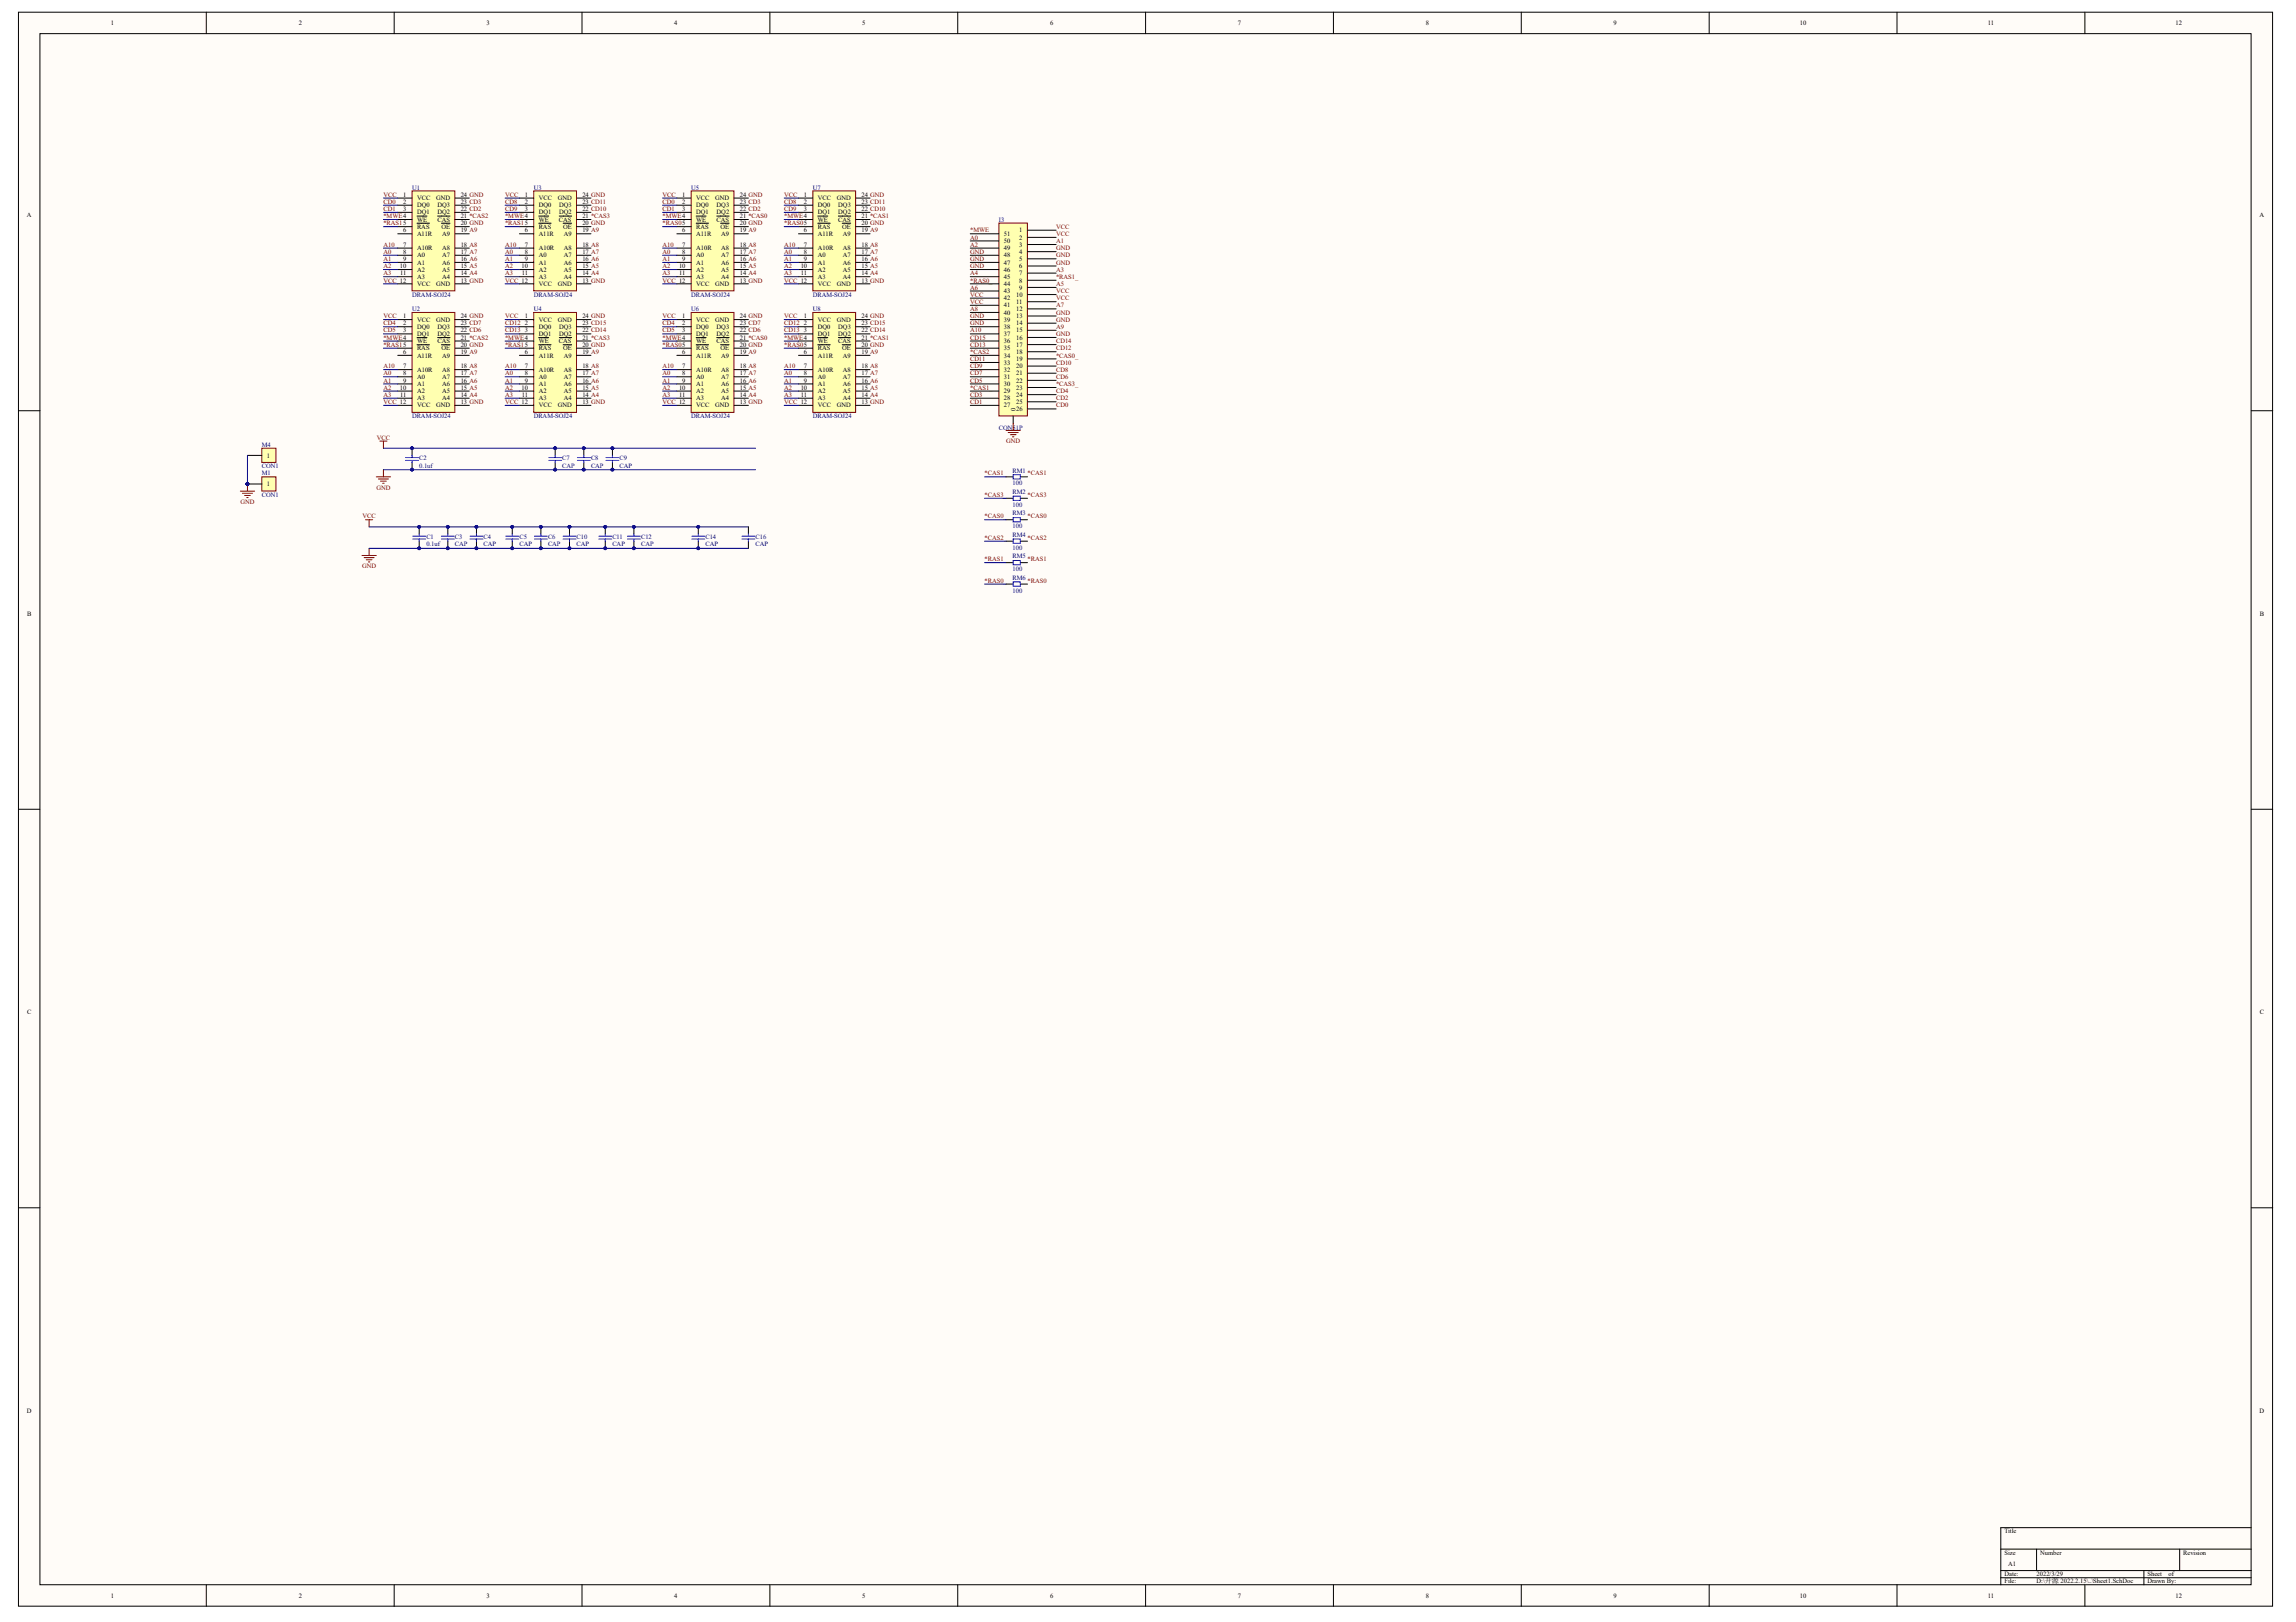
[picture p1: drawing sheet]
<svg xmlns="http://www.w3.org/2000/svg" width="297mm" height="210mm" viewBox="0 0 297 210" stroke-linecap="round" stroke-linejoin="round" font-family="sans-serif">
<defs><g id="words">
<g font-size=".8">
<text x="14.3" y="3.2">1</text>
<text x="38.6" y="3.2">2</text>
<text x="62.9" y="3.2">3</text>
<text x="87.2" y="3.2">4</text>
<text x="111.6" y="3.2">5</text>
<text x="135.8" y="3.2">6</text>
<text x="160.1" y="3.2">7</text>
<text x="184.5" y="3.2">8</text>
<text x="208.8" y="3.2">9</text>
<text x="232.8" y="3.2">10</text>
<text x="257.2" y="3.2">11</text>
<text x="281.5" y="3.2">12</text>
<text x="3.5" y="28.1">A</text>
<text x="52.1" y="25.5">1</text>
<text x="52.1" y="26.4">2</text>
<text x="52.1" y="27.3">3</text>
<text x="54" y="25.9">VCC</text>
<text x="54" y="26.8">DQ0</text>
<text x="54" y="27.8">DQ1</text>
<text x="54" y="28.7">WE</text>
<text x="54" y="29.6">RAS</text>
<text x="56.4" y="25.9">GND</text>
<text x="56.6" y="28.7">CAS</text>
<text x="56.6" y="27.8">DQ2</text>
<text x="56.6" y="26.8">DQ3</text>
<text x="57.1" y="29.6">OE</text>
<text x="59.6" y="29.1">20 GND</text>
<text x="59.6" y="28.2">21 *CAS2</text>
<text x="59.6" y="27.3">22 CD2</text>
<text x="59.6" y="26.4">23 CD3</text>
<text x="59.6" y="25.5">24 GND</text>
<text x="67.9" y="25.5">1</text>
<text x="67.9" y="26.4">2</text>
<text x="67.9" y="27.3">3</text>
<text x="69.7" y="25.9">VCC</text>
<text x="69.7" y="26.8">DQ0</text>
<text x="69.7" y="27.8">DQ1</text>
<text x="69.7" y="28.7">WE</text>
<text x="69.7" y="29.6">RAS</text>
<text x="72.1" y="25.9">GND</text>
<text x="72.3" y="28.7">CAS</text>
<text x="72.3" y="27.8">DQ2</text>
<text x="72.3" y="26.8">DQ3</text>
<text x="72.8" y="29.6">OE</text>
<text x="75.3" y="29.1">20 GND</text>
<text x="75.3" y="28.2">21 *CAS3</text>
<text x="75.3" y="27.3">22 CD10</text>
<text x="75.3" y="26.4">23 CD11</text>
<text x="75.3" y="25.5">24 GND</text>
<text x="88.2" y="25.5">1</text>
<text x="88.2" y="26.4">2</text>
<text x="88.2" y="27.3">3</text>
<text x="90.1" y="25.9">VCC</text>
<text x="90.1" y="26.8">DQ0</text>
<text x="90.1" y="27.8">DQ1</text>
<text x="90.1" y="28.7">WE</text>
<text x="90.1" y="29.6">RAS</text>
<text x="92.5" y="25.9">GND</text>
<text x="92.7" y="28.7">CAS</text>
<text x="92.7" y="27.8">DQ2</text>
<text x="92.7" y="26.8">DQ3</text>
<text x="93.2" y="29.6">OE</text>
<text x="95.7" y="29.1">20 GND</text>
<text x="95.7" y="28.2">21 *CAS0</text>
<text x="95.7" y="27.3">22 CD2</text>
<text x="95.7" y="26.4">23 CD3</text>
<text x="95.7" y="25.5">24 GND</text>
<text x="104" y="25.5">1</text>
<text x="104" y="26.4">2</text>
<text x="104" y="27.3">3</text>
<text x="105.8" y="25.9">VCC</text>
<text x="105.8" y="26.8">DQ0</text>
<text x="105.8" y="27.8">DQ1</text>
<text x="105.8" y="28.7">WE</text>
<text x="105.8" y="29.6">RAS</text>
<text x="108.3" y="25.9">GND</text>
<text x="108.4" y="28.7">CAS</text>
<text x="108.4" y="27.8">DQ2</text>
<text x="108.4" y="26.8">DQ3</text>
<text x="109" y="29.6">OE</text>
<text x="111.4" y="29.1">20 GND</text>
<text x="111.4" y="28.2">21 *CAS1</text>
<text x="111.4" y="27.3">22 CD10</text>
<text x="111.4" y="26.4">23 CD11</text>
<text x="111.4" y="25.5">24 GND</text>
<text x="292.3" y="28.1">A</text>
<text x="51.7" y="34.7">10</text>
<text x="51.8" y="35.6">11</text>
<text x="52.1" y="30.1">6</text>
<text x="52.1" y="31.9">7</text>
<text x="52.1" y="32.8">8</text>
<text x="52.1" y="33.8">9</text>
<text x="54" y="30.5">A11R</text>
<text x="54" y="32.4">A10R</text>
<text x="54" y="33.3">A0</text>
<text x="54" y="34.2">A1</text>
<text x="54" y="35.2">A2</text>
<text x="57.2" y="35.2">A5</text>
<text x="57.2" y="34.2">A6</text>
<text x="57.2" y="33.3">A7</text>
<text x="57.2" y="32.4">A8</text>
<text x="57.2" y="30.5">A9</text>
<text x="59.6" y="35.6">14 A4</text>
<text x="59.6" y="34.7">15 A5</text>
<text x="59.6" y="33.8">16 A6</text>
<text x="59.6" y="32.8">17 A7</text>
<text x="59.6" y="31.9">18 A8</text>
<text x="59.6" y="30.1">19 A9</text>
<text x="67.5" y="34.7">10</text>
<text x="67.5" y="35.6">11</text>
<text x="67.9" y="30.1">6</text>
<text x="67.9" y="31.9">7</text>
<text x="67.9" y="32.8">8</text>
<text x="67.9" y="33.8">9</text>
<text x="69.7" y="30.5">A11R</text>
<text x="69.7" y="32.4">A10R</text>
<text x="69.7" y="33.3">A0</text>
<text x="69.7" y="34.2">A1</text>
<text x="69.7" y="35.2">A2</text>
<text x="72.9" y="35.2">A5</text>
<text x="72.9" y="34.2">A6</text>
<text x="72.9" y="33.3">A7</text>
<text x="72.9" y="32.4">A8</text>
<text x="72.9" y="30.5">A9</text>
<text x="75.3" y="35.6">14 A4</text>
<text x="75.3" y="34.7">15 A5</text>
<text x="75.3" y="33.8">16 A6</text>
<text x="75.3" y="32.8">17 A7</text>
<text x="75.3" y="31.9">18 A8</text>
<text x="75.3" y="30.1">19 A9</text>
<text x="87.8" y="34.7">10</text>
<text x="87.9" y="35.6">11</text>
<text x="88.2" y="30.1">6</text>
<text x="88.2" y="31.9">7</text>
<text x="88.2" y="32.8">8</text>
<text x="88.2" y="33.8">9</text>
<text x="90.1" y="30.5">A11R</text>
<text x="90.1" y="32.4">A10R</text>
<text x="90.1" y="33.3">A0</text>
<text x="90.1" y="34.2">A1</text>
<text x="90.1" y="35.2">A2</text>
<text x="93.3" y="35.2">A5</text>
<text x="93.3" y="34.2">A6</text>
<text x="93.3" y="33.3">A7</text>
<text x="93.3" y="32.4">A8</text>
<text x="93.3" y="30.5">A9</text>
<text x="95.7" y="35.6">14 A4</text>
<text x="95.7" y="34.7">15 A5</text>
<text x="95.7" y="33.8">16 A6</text>
<text x="95.7" y="32.8">17 A7</text>
<text x="95.7" y="31.9">18 A8</text>
<text x="95.7" y="30.1">19 A9</text>
<text x="103.6" y="34.7">10</text>
<text x="103.6" y="35.6">11</text>
<text x="104" y="30.1">6</text>
<text x="104" y="31.9">7</text>
<text x="104" y="32.8">8</text>
<text x="104" y="33.8">9</text>
<text x="105.8" y="30.5">A11R</text>
<text x="105.8" y="32.4">A10R</text>
<text x="105.8" y="33.3">A0</text>
<text x="105.8" y="34.2">A1</text>
<text x="105.8" y="35.2">A2</text>
<text x="109" y="35.2">A5</text>
<text x="109" y="34.2">A6</text>
<text x="109" y="33.3">A7</text>
<text x="109" y="32.4">A8</text>
<text x="109" y="30.5">A9</text>
<text x="111.4" y="35.6">14 A4</text>
<text x="111.4" y="34.7">15 A5</text>
<text x="111.4" y="33.8">16 A6</text>
<text x="111.4" y="32.8">17 A7</text>
<text x="111.4" y="31.9">18 A8</text>
<text x="111.4" y="30.1">19 A9</text>
<text x="129.9" y="35.2">46</text>
<text x="129.9" y="34.2">47</text>
<text x="129.9" y="33.3">48</text>
<text x="129.9" y="32.4">49</text>
<text x="129.9" y="31.5">50</text>
<text x="129.9" y="30.5">51</text>
<text x="131.9" y="30.1">1</text>
<text x="131.9" y="31">2</text>
<text x="131.9" y="31.9">3</text>
<text x="131.9" y="32.8">4</text>
<text x="131.9" y="33.8">5</text>
<text x="131.9" y="34.7">6</text>
<text x="131.9" y="35.6">7</text>
<text x="52.1" y="41.2">1</text>
<text x="54" y="36.1">A3</text>
<text x="54" y="37">VCC</text>
<text x="54" y="41.6">VCC</text>
<text x="56.4" y="37">GND</text>
<text x="56.4" y="41.6">GND</text>
<text x="57.2" y="36.1">A4</text>
<text x="59.6" y="36.6">13 GND</text>
<text x="59.6" y="41.2">24 GND</text>
<text x="67.9" y="41.2">1</text>
<text x="69.7" y="36.1">A3</text>
<text x="69.7" y="37">VCC</text>
<text x="69.7" y="41.6">VCC</text>
<text x="72.1" y="37">GND</text>
<text x="72.1" y="41.6">GND</text>
<text x="72.9" y="36.1">A4</text>
<text x="75.3" y="36.6">13 GND</text>
<text x="75.3" y="41.2">24 GND</text>
<text x="88.2" y="41.2">1</text>
<text x="90.1" y="36.1">A3</text>
<text x="90.1" y="37">VCC</text>
<text x="90.1" y="41.6">VCC</text>
<text x="92.5" y="37">GND</text>
<text x="92.5" y="41.6">GND</text>
<text x="93.3" y="36.1">A4</text>
<text x="95.7" y="36.6">13 GND</text>
<text x="95.7" y="41.2">24 GND</text>
<text x="104" y="41.2">1</text>
<text x="105.8" y="36.1">A3</text>
<text x="105.8" y="37">VCC</text>
<text x="105.8" y="41.6">VCC</text>
<text x="108.3" y="37">GND</text>
<text x="108.3" y="41.6">GND</text>
<text x="109" y="36.1">A4</text>
<text x="111.4" y="36.6">13 GND</text>
<text x="111.4" y="41.2">24 GND</text>
<text x="129.9" y="41.6">39</text>
<text x="129.9" y="40.7">40</text>
<text x="129.9" y="39.8">41</text>
<text x="129.9" y="38.9">42</text>
<text x="129.9" y="37.9">43</text>
<text x="129.9" y="37">44</text>
<text x="129.9" y="36.1">45</text>
<text x="131.5" y="38.4">10</text>
<text x="131.5" y="40.3">12</text>
<text x="131.5" y="41.2">13</text>
<text x="131.5" y="39.3">11</text>
<text x="131.9" y="36.6">8</text>
<text x="131.9" y="37.5">9</text>
<text x="52.1" y="42.1">2</text>
<text x="52.1" y="43">3</text>
<text x="52.1" y="45.8">6</text>
<text x="52.1" y="47.6">7</text>
<text x="54" y="42.6">DQ0</text>
<text x="54" y="43.5">DQ1</text>
<text x="54" y="44.4">WE</text>
<text x="54" y="45.3">RAS</text>
<text x="54" y="46.3">A11R</text>
<text x="56.6" y="44.4">CAS</text>
<text x="56.6" y="43.5">DQ2</text>
<text x="56.6" y="42.6">DQ3</text>
<text x="57.1" y="45.3">OE</text>
<text x="57.2" y="46.3">A9</text>
<text x="59.6" y="47.6">18 A8</text>
<text x="59.6" y="45.8">19 A9</text>
<text x="59.6" y="44.9">20 GND</text>
<text x="59.6" y="43.9">21 *CAS2</text>
<text x="59.6" y="43">22 CD6</text>
<text x="59.6" y="42.1">23 CD7</text>
<text x="67.9" y="42.1">2</text>
<text x="67.9" y="43">3</text>
<text x="67.9" y="45.8">6</text>
<text x="67.9" y="47.6">7</text>
<text x="69.7" y="42.6">DQ0</text>
<text x="69.7" y="43.5">DQ1</text>
<text x="69.7" y="44.4">WE</text>
<text x="69.7" y="45.3">RAS</text>
<text x="69.7" y="46.3">A11R</text>
<text x="72.3" y="44.4">CAS</text>
<text x="72.3" y="43.5">DQ2</text>
<text x="72.3" y="42.6">DQ3</text>
<text x="72.8" y="45.3">OE</text>
<text x="72.9" y="46.3">A9</text>
<text x="75.3" y="47.6">18 A8</text>
<text x="75.3" y="45.8">19 A9</text>
<text x="75.3" y="44.9">20 GND</text>
<text x="75.3" y="43.9">21 *CAS3</text>
<text x="75.3" y="43">22 CD14</text>
<text x="75.3" y="42.1">23 CD15</text>
<text x="88.2" y="42.1">2</text>
<text x="88.2" y="43">3</text>
<text x="88.2" y="45.8">6</text>
<text x="88.2" y="47.6">7</text>
<text x="90.1" y="42.6">DQ0</text>
<text x="90.1" y="43.5">DQ1</text>
<text x="90.1" y="44.4">WE</text>
<text x="90.1" y="45.3">RAS</text>
<text x="90.1" y="46.3">A11R</text>
<text x="92.7" y="44.4">CAS</text>
<text x="92.7" y="43.5">DQ2</text>
<text x="92.7" y="42.6">DQ3</text>
<text x="93.2" y="45.3">OE</text>
<text x="93.3" y="46.3">A9</text>
<text x="95.7" y="47.6">18 A8</text>
<text x="95.7" y="45.8">19 A9</text>
<text x="95.7" y="44.9">20 GND</text>
<text x="95.7" y="43.9">21 *CAS0</text>
<text x="95.7" y="43">22 CD6</text>
<text x="95.7" y="42.1">23 CD7</text>
<text x="104" y="42.1">2</text>
<text x="104" y="43">3</text>
<text x="104" y="45.8">6</text>
<text x="104" y="47.6">7</text>
<text x="105.8" y="42.6">DQ0</text>
<text x="105.8" y="43.5">DQ1</text>
<text x="105.8" y="44.4">WE</text>
<text x="105.8" y="45.3">RAS</text>
<text x="105.8" y="46.3">A11R</text>
<text x="108.4" y="44.4">CAS</text>
<text x="108.4" y="43.5">DQ2</text>
<text x="108.4" y="42.6">DQ3</text>
<text x="109" y="45.3">OE</text>
<text x="109" y="46.3">A9</text>
<text x="111.4" y="47.6">18 A8</text>
<text x="111.4" y="45.8">19 A9</text>
<text x="111.4" y="44.9">20 GND</text>
<text x="111.4" y="43.9">21 *CAS1</text>
<text x="111.4" y="43">22 CD14</text>
<text x="111.4" y="42.1">23 CD15</text>
<text x="129.9" y="47.2">33</text>
<text x="129.9" y="46.3">34</text>
<text x="129.9" y="45.3">35</text>
<text x="129.9" y="44.4">36</text>
<text x="129.9" y="43.5">37</text>
<text x="129.9" y="42.6">38</text>
<text x="131.5" y="42.1">14</text>
<text x="131.5" y="43">15</text>
<text x="131.5" y="43.9">16</text>
<text x="131.5" y="44.9">17</text>
<text x="131.5" y="45.8">18</text>
<text x="131.5" y="46.7">19</text>
<text x="131.5" y="47.6">20</text>
<text x="51.7" y="50.4">10</text>
<text x="51.8" y="51.4">11</text>
<text x="52.1" y="48.6">8</text>
<text x="52.1" y="49.5">9</text>
<text x="54" y="48.1">A10R</text>
<text x="54" y="49">A0</text>
<text x="54" y="50">A1</text>
<text x="54" y="50.9">A2</text>
<text x="54" y="51.8">A3</text>
<text x="54" y="52.7">VCC</text>
<text x="56.4" y="52.7">GND</text>
<text x="57.2" y="51.8">A4</text>
<text x="57.2" y="50.9">A5</text>
<text x="57.2" y="50">A6</text>
<text x="57.2" y="49">A7</text>
<text x="57.2" y="48.1">A8</text>
<text x="59.6" y="52.3">13 GND</text>
<text x="59.6" y="51.4">14 A4</text>
<text x="59.6" y="50.4">15 A5</text>
<text x="59.6" y="49.5">16 A6</text>
<text x="59.6" y="48.6">17 A7</text>
<text x="67.5" y="50.4">10</text>
<text x="67.5" y="51.4">11</text>
<text x="67.9" y="48.6">8</text>
<text x="67.9" y="49.5">9</text>
<text x="69.7" y="48.1">A10R</text>
<text x="69.7" y="49">A0</text>
<text x="69.7" y="50">A1</text>
<text x="69.7" y="50.9">A2</text>
<text x="69.7" y="51.8">A3</text>
<text x="69.7" y="52.7">VCC</text>
<text x="72.1" y="52.7">GND</text>
<text x="72.9" y="51.8">A4</text>
<text x="72.9" y="50.9">A5</text>
<text x="72.9" y="50">A6</text>
<text x="72.9" y="49">A7</text>
<text x="72.9" y="48.1">A8</text>
<text x="75.3" y="52.3">13 GND</text>
<text x="75.3" y="51.4">14 A4</text>
<text x="75.3" y="50.4">15 A5</text>
<text x="75.3" y="49.5">16 A6</text>
<text x="75.3" y="48.6">17 A7</text>
<text x="87.8" y="50.4">10</text>
<text x="87.9" y="51.4">11</text>
<text x="88.2" y="48.6">8</text>
<text x="88.2" y="49.5">9</text>
<text x="90.1" y="48.1">A10R</text>
<text x="90.1" y="49">A0</text>
<text x="90.1" y="50">A1</text>
<text x="90.1" y="50.9">A2</text>
<text x="90.1" y="51.8">A3</text>
<text x="90.1" y="52.7">VCC</text>
<text x="92.5" y="52.7">GND</text>
<text x="93.3" y="51.8">A4</text>
<text x="93.3" y="50.9">A5</text>
<text x="93.3" y="50">A6</text>
<text x="93.3" y="49">A7</text>
<text x="93.3" y="48.1">A8</text>
<text x="95.7" y="52.3">13 GND</text>
<text x="95.7" y="51.4">14 A4</text>
<text x="95.7" y="50.4">15 A5</text>
<text x="95.7" y="49.5">16 A6</text>
<text x="95.7" y="48.6">17 A7</text>
<text x="103.6" y="50.4">10</text>
<text x="103.6" y="51.4">11</text>
<text x="104" y="48.6">8</text>
<text x="104" y="49.5">9</text>
<text x="105.8" y="48.1">A10R</text>
<text x="105.8" y="49">A0</text>
<text x="105.8" y="50">A1</text>
<text x="105.8" y="50.9">A2</text>
<text x="105.8" y="51.8">A3</text>
<text x="105.8" y="52.7">VCC</text>
<text x="108.3" y="52.7">GND</text>
<text x="109" y="51.8">A4</text>
<text x="109" y="50.9">A5</text>
<text x="109" y="50">A6</text>
<text x="109" y="49">A7</text>
<text x="109" y="48.1">A8</text>
<text x="111.4" y="52.3">13 GND</text>
<text x="111.4" y="51.4">14 A4</text>
<text x="111.4" y="50.4">15 A5</text>
<text x="111.4" y="49.5">16 A6</text>
<text x="111.4" y="48.6">17 A7</text>
<text x="129.9" y="52.7">27</text>
<text x="129.9" y="51.8">28</text>
<text x="129.9" y="50.9">29</text>
<text x="129.9" y="50">30</text>
<text x="129.9" y="49">31</text>
<text x="129.9" y="48.1">32</text>
<text x="131.4" y="53.2" transform="rotate(-90 131.4 53.2)">0</text>
<text x="131.5" y="48.6">21</text>
<text x="131.5" y="49.5">22</text>
<text x="131.5" y="50.4">23</text>
<text x="131.5" y="51.4">24</text>
<text x="131.5" y="52.3">25</text>
<text x="131.5" y="53.2">26</text>
<text x="34.5" y="59.2">1</text>
<text x="34.5" y="62.9">1</text>
<text x="3.5" y="79.7">B</text>
<text x="292.4" y="79.7">B</text>
<text x="3.5" y="131.3">C</text>
<text x="292.4" y="131.3">C</text>
<text x="3.5" y="182.8">D</text>
<text x="292.3" y="182.8">D</text>
<text x="259.3" y="198.4">Title</text>
<text x="259.3" y="201.2">Size</text>
<text x="259.3" y="204">Date:</text>
<text x="259.8" y="202.6">A1</text>
<text x="263.5" y="204">2022/3/29</text>
<text x="263.9" y="201.2">Number</text>
<text x="277.8" y="204">Sheet</text>
<text x="280.5" y="204">of</text>
<text x="282.4" y="201.2">Revision</text>
<text x="14.3" y="206.8">1</text>
<text x="38.6" y="206.8">2</text>
<text x="62.9" y="206.8">3</text>
<text x="87.2" y="206.8">4</text>
<text x="111.6" y="206.8">5</text>
<text x="135.8" y="206.8">6</text>
<text x="160.1" y="206.8">7</text>
<text x="184.5" y="206.8">8</text>
<text x="208.8" y="206.8">9</text>
<text x="232.8" y="206.8">10</text>
<text x="257.2" y="206.8">11</text>
<text x="259.3" y="204.9">File:</text>
<text x="263.5" y="204.9">D:\开源 2022.2.15\..\Sheet1.SchDoc</text>
<text x="277.8" y="204.9">Drawn By:</text>
<text x="281.5" y="206.8">12</text>
</g>
<g font-size=".8" fill="#800000">
<text x="49.6" y="25.5">VCC</text>
<text x="49.6" y="29.1">*RAS15</text>
<text x="49.6" y="26.4">CD0</text>
<text x="49.6" y="27.3">CD1</text>
<text x="49.6" y="28.2">*MWE4</text>
<text x="65.3" y="25.5">VCC</text>
<text x="65.3" y="29.1">*RAS15</text>
<text x="65.3" y="26.4">CD8</text>
<text x="65.3" y="27.3">CD9</text>
<text x="65.3" y="28.2">*MWE4</text>
<text x="85.7" y="25.5">VCC</text>
<text x="85.7" y="29.1">*RAS05</text>
<text x="85.7" y="26.4">CD0</text>
<text x="85.7" y="27.3">CD1</text>
<text x="85.7" y="28.2">*MWE4</text>
<text x="101.5" y="25.5">VCC</text>
<text x="101.5" y="29.1">*RAS05</text>
<text x="101.5" y="26.4">CD8</text>
<text x="101.5" y="27.3">CD9</text>
<text x="101.5" y="28.2">*MWE4</text>
<text x="136.6" y="29.6">VCC</text>
<text x="49.6" y="32.8">A0</text>
<text x="49.6" y="33.8">A1</text>
<text x="49.6" y="34.7">A2</text>
<text x="49.6" y="35.6">A3</text>
<text x="49.6" y="31.9">A10</text>
<text x="65.3" y="32.8">A0</text>
<text x="65.3" y="33.8">A1</text>
<text x="65.3" y="34.7">A2</text>
<text x="65.3" y="35.6">A3</text>
<text x="65.3" y="31.9">A10</text>
<text x="85.7" y="32.8">A0</text>
<text x="85.7" y="33.8">A1</text>
<text x="85.7" y="34.7">A2</text>
<text x="85.7" y="35.6">A3</text>
<text x="85.7" y="31.9">A10</text>
<text x="101.5" y="32.8">A0</text>
<text x="101.5" y="33.8">A1</text>
<text x="101.5" y="34.7">A2</text>
<text x="101.5" y="35.6">A3</text>
<text x="101.5" y="31.9">A10</text>
<text x="125.5" y="30.1">*MWE</text>
<text x="125.5" y="32.8">GND</text>
<text x="125.5" y="34.7">GND</text>
<text x="125.5" y="33.8">GND</text>
<text x="125.5" y="31">A0</text>
<text x="125.5" y="31.9">A2</text>
<text x="125.5" y="35.6">A4</text>
<text x="136.6" y="30.5">VCC</text>
<text x="136.6" y="32.4">GND</text>
<text x="136.6" y="33.3">GND</text>
<text x="136.6" y="34.2">GND</text>
<text x="136.6" y="31.5">A1</text>
<text x="136.6" y="35.2">A3</text>
<text x="49.6" y="36.6">VCC 12</text>
<text x="49.6" y="41.2">VCC</text>
<text x="65.3" y="36.6">VCC 12</text>
<text x="65.3" y="41.2">VCC</text>
<text x="85.7" y="36.6">VCC 12</text>
<text x="85.7" y="41.2">VCC</text>
<text x="101.5" y="36.6">VCC 12</text>
<text x="101.5" y="41.2">VCC</text>
<text x="125.5" y="38.4">VCC</text>
<text x="125.5" y="39.3">VCC</text>
<text x="125.5" y="41.2">GND</text>
<text x="125.5" y="36.6">*RAS0_</text>
<text x="125.5" y="37.5">A6</text>
<text x="125.5" y="40.3">A8</text>
<text x="136.6" y="40.7">GND</text>
<text x="136.6" y="37.9">VCC</text>
<text x="136.6" y="38.9">VCC</text>
<text x="136.6" y="41.6">GND</text>
<text x="136.6" y="36.1">*RAS1_</text>
<text x="136.6" y="37">A5</text>
<text x="136.6" y="39.8">A7</text>
<text x="49.6" y="44.9">*RAS15</text>
<text x="49.6" y="42.1">CD4</text>
<text x="49.6" y="43">CD5</text>
<text x="49.6" y="43.9">*MWE4</text>
<text x="49.6" y="47.6">A10</text>
<text x="65.3" y="44.9">*RAS15</text>
<text x="65.3" y="42.1">CD12</text>
<text x="65.3" y="43">CD13</text>
<text x="65.3" y="43.9">*MWE4</text>
<text x="65.3" y="47.6">A10</text>
<text x="85.7" y="44.9">*RAS05</text>
<text x="85.7" y="42.1">CD4</text>
<text x="85.7" y="43">CD5</text>
<text x="85.7" y="43.9">*MWE4</text>
<text x="85.7" y="47.6">A10</text>
<text x="101.5" y="44.9">*RAS05</text>
<text x="101.5" y="42.1">CD12</text>
<text x="101.5" y="43">CD13</text>
<text x="101.5" y="43.9">*MWE4</text>
<text x="101.5" y="47.6">A10</text>
<text x="125.5" y="47.6">CD9</text>
<text x="125.5" y="46.7">CD11</text>
<text x="125.5" y="44.9">CD13</text>
<text x="125.5" y="43.9">CD15</text>
<text x="125.5" y="42.1">GND</text>
<text x="125.5" y="45.8">*CAS2_</text>
<text x="125.5" y="43">A10</text>
<text x="136.6" y="43.5">GND</text>
<text x="136.6" y="47.2">CD10</text>
<text x="136.6" y="45.3">CD12</text>
<text x="136.6" y="44.4">CD14</text>
<text x="136.6" y="46.3">*CAS0_</text>
<text x="136.6" y="42.6">A9</text>
<text x="49.6" y="52.3">VCC 12</text>
<text x="49.6" y="48.6">A0</text>
<text x="49.6" y="49.5">A1</text>
<text x="49.6" y="50.4">A2</text>
<text x="49.6" y="51.4">A3</text>
<text x="65.3" y="52.3">VCC 12</text>
<text x="65.3" y="48.6">A0</text>
<text x="65.3" y="49.5">A1</text>
<text x="65.3" y="50.4">A2</text>
<text x="65.3" y="51.4">A3</text>
<text x="85.7" y="52.3">VCC 12</text>
<text x="85.7" y="48.6">A0</text>
<text x="85.7" y="49.5">A1</text>
<text x="85.7" y="50.4">A2</text>
<text x="85.7" y="51.4">A3</text>
<text x="101.5" y="52.3">VCC 12</text>
<text x="101.5" y="48.6">A0</text>
<text x="101.5" y="49.5">A1</text>
<text x="101.5" y="50.4">A2</text>
<text x="101.5" y="51.4">A3</text>
<text x="125.5" y="52.3">CD1</text>
<text x="125.5" y="51.4">CD3</text>
<text x="125.5" y="49.5">CD5</text>
<text x="125.5" y="48.6">CD7</text>
<text x="125.5" y="50.4">*CAS1_</text>
<text x="136.6" y="52.7">CD0</text>
<text x="136.6" y="51.8">CD2</text>
<text x="136.6" y="50.9">CD4</text>
<text x="136.6" y="49">CD6</text>
<text x="136.6" y="48.1">CD8</text>
<text x="136.6" y="50">*CAS3_</text>
<text x="48.7" y="56.9">VCC</text>
<text x="130.2" y="57.4">GND</text>
<text x="31.1" y="65.2">GND</text>
<text x="48.7" y="63.4">GND</text>
<text x="127.4" y="61.5">*CAS1_</text>
<text x="127.4" y="64.3">*CAS3_</text>
<text x="132.9" y="61.5">*CAS1</text>
<text x="132.9" y="64.3">*CAS3</text>
<text x="46.9" y="67.1">VCC</text>
<text x="127.4" y="67.1">*CAS0_</text>
<text x="127.4" y="69.9">*CAS2_</text>
<text x="132.9" y="67.1">*CAS0</text>
<text x="132.9" y="69.9">*CAS2</text>
<text x="46.8" y="73.5">GND</text>
<text x="127.4" y="72.6">*RAS1_</text>
<text x="127.4" y="75.4">*RAS0_</text>
<text x="132.9" y="75.4">*RAS0</text>
<text x="132.9" y="72.6">*RAS1</text>
</g>
<g font-size=".8" fill="#000080">
<text x="53.3" y="24.5">U1</text>
<text x="69" y="24.5">U3</text>
<text x="89.4" y="24.5">U5</text>
<text x="105.1" y="24.5">U7</text>
<text x="129.2" y="28.7">I3</text>
<text x="53.3" y="38.4">DRAM-SOJ24</text>
<text x="53.3" y="40.3">U2</text>
<text x="69" y="38.4">DRAM-SOJ24</text>
<text x="69" y="40.3">U4</text>
<text x="89.4" y="38.4">DRAM-SOJ24</text>
<text x="89.4" y="40.3">U6</text>
<text x="105.1" y="38.4">DRAM-SOJ24</text>
<text x="105.1" y="40.3">U8</text>
<text x="33.9" y="57.8">M4</text>
<text x="53.3" y="54.1">DRAM-SOJ24</text>
<text x="54.2" y="59.6">C2</text>
<text x="69" y="54.1">DRAM-SOJ24</text>
<text x="72.7" y="59.6">C7</text>
<text x="76.5" y="59.6">C8</text>
<text x="80.2" y="59.6">C9</text>
<text x="89.4" y="54.1">DRAM-SOJ24</text>
<text x="105.1" y="54.1">DRAM-SOJ24</text>
<text x="129.2" y="55.7">CON51P</text>
<text x="33.9" y="60.6">CON1</text>
<text x="33.9" y="61.5">M1</text>
<text x="33.9" y="64.3">CON1</text>
<text x="54.2" y="60.5">0.1uf</text>
<text x="72.7" y="60.5">CAP</text>
<text x="76.5" y="60.5">CAP</text>
<text x="80.2" y="60.5">CAP</text>
<text x="131" y="61.2">RM1</text>
<text x="131" y="62.8">100</text>
<text x="131" y="63.9">RM2</text>
<text x="131" y="65.6">100</text>
<text x="55.2" y="69.8">C1</text>
<text x="55.2" y="70.7">0.1uf</text>
<text x="58.9" y="69.8">C3</text>
<text x="58.9" y="70.7">CAP</text>
<text x="62.6" y="69.8">C4</text>
<text x="62.6" y="70.7">CAP</text>
<text x="67.2" y="69.8">C5</text>
<text x="67.2" y="70.7">CAP</text>
<text x="70.9" y="69.8">C6</text>
<text x="70.9" y="70.7">CAP</text>
<text x="74.6" y="69.8">C10</text>
<text x="74.6" y="70.7">CAP</text>
<text x="79.2" y="69.8">C11</text>
<text x="79.2" y="70.7">CAP</text>
<text x="82.9" y="69.8">C12</text>
<text x="82.9" y="70.7">CAP</text>
<text x="91.3" y="69.8">C14</text>
<text x="91.3" y="70.7">CAP</text>
<text x="97.8" y="69.8">C16</text>
<text x="97.8" y="70.7">CAP</text>
<text x="131" y="66.7">RM3</text>
<text x="131" y="68.4">100</text>
<text x="131" y="69.5">RM4</text>
<text x="131" y="71.2">100</text>
<text x="131" y="72.3">RM5</text>
<text x="131" y="73.9">100</text>
<text x="131" y="75">RM6</text>
<text x="131" y="76.7">100</text>
</g>
</g></defs>
<g fill="#fffcf8" stroke="#000" stroke-width=".13">
<path d="M2.4 1.6h291.6v206.3h-291.6z"/>
<path d="M5.2 4.4h286v200.7h-286z"/>
</g>
<g fill="none" stroke="#000" stroke-width=".13">
<path d="M26.7 1.6v2.8M51 1.6v2.8M75.3 1.6v2.8M99.6 1.6v2.8M123.9 1.6v2.8M148.2 1.6v2.8M172.5 1.6v2.8M196.8 1.6v2.8M221.1 1.6v2.8M245.4 1.6v2.8M269.7 1.6v2.8M2.4 53.2h2.8"/>
<path d="M53.3 58v.9M53.3 59.9v.9M291.2 53.2h2.8M2.4 104.7h2.8M291.2 104.7h2.8M2.4 156.3h2.8M291.2 156.3h2.8M291.2 197.7h-32.4v7.4M26.7 205.1v2.8M51 205.1v2.8M75.3 205.1v2.8M99.6 205.1v2.8"/>
<path d="M123.9 205.1v2.8M148.2 205.1v2.8M172.5 205.1v2.8M196.8 205.1v2.8M221.1 205.1v2.8M245.4 205.1v2.8M258.8 200.5h32.4M258.8 203.2h32.4M258.8 204.2h32.4M263.5 200.5v2.7M269.7 205.1v2.8M277.4 203.2v1.9"/>
<path d="M282 200.5v2.7"/>
</g>
<g fill="#000080" stroke="#000080" stroke-width=".13">
<circle cx="53.3" cy="58" r=".18"/>
<circle cx="53.3" cy="60.8" r=".18"/>
</g>
<path d="M52.5 59.6h1.6M52.5 59.2h1.6M53.3 58.9v.3M53.3 59.6v.3" fill="none" stroke="#00f" stroke-width=".13"/>
<path d="M49.1 57.1h1M49.6 57.1v.9M48.7 61.7h1.8M49 62h1.3M49.2 62.3h.8M49.5 62.5h.2M49.6 60.8v.9" fill="none" stroke="#800000" stroke-width=".13"/>
<path d="M53.3 24.7h5.5v12.9h-5.5z" fill="#ffffb0" stroke="#800000" stroke-width=".13"/>
<g fill="none" stroke="#000" stroke-width=".13">
<path d="M51.5 25.6h1.8M51.5 26.6h1.8M51.5 27.5h1.8M51.5 28.4h1.8M51.5 29.3h1.8M51.5 30.3h1.8M51.5 32.1h1.8M51.5 33h1.8M51.5 34h1.8M51.5 34.9h1.8M51.5 35.8h1.8M51.5 36.7h1.8"/>
<path d="M54 28h1.2M54 28.9h1.6M56.6 28h1.6M57.1 28.9h1.1M58.9 25.6h1.8M58.9 26.6h1.8M58.9 27.5h1.8M58.9 28.4h1.8M58.9 29.3h1.8M58.9 30.3h1.8M58.9 32.1h1.8M58.9 33h1.8"/>
<path d="M58.9 34h1.8M58.9 34.9h1.8M58.9 35.8h1.8M58.9 36.7h1.8"/>
</g>
<path d="M53.3 40.4h5.5v13h-5.5z" fill="#ffffb0" stroke="#800000" stroke-width=".13"/>
<g fill="none" stroke="#000" stroke-width=".13">
<path d="M51.5 41.4h1.8M51.5 42.3h1.8M51.5 43.2h1.8M51.5 44.1h1.8M51.5 45.1h1.8M51.5 46h1.8M51.5 47.8h1.8M51.5 48.8h1.8M51.5 49.7h1.8M51.5 50.6h1.8M51.5 51.5h1.8M51.5 52.5h1.8"/>
<path d="M54 43.7h1.2M54 44.6h1.6M56.6 43.7h1.6M57.1 44.6h1.1M58.9 41.4h1.8M58.9 42.3h1.8M58.9 43.2h1.8M58.9 44.1h1.8M58.9 45.1h1.8M58.9 46h1.8M58.9 47.8h1.8M58.9 48.8h1.8"/>
<path d="M58.9 49.7h1.8M58.9 50.6h1.8M58.9 51.5h1.8M58.9 52.5h1.8"/>
</g>
<path d="M49.6 25.6h1.9M49.6 26.6h1.9M49.6 27.5h1.9M49.6 28.4h1.9M49.6 36.7h1.9M49.6 29.3h1.9M49.6 41.4h1.9M49.6 42.3h1.9M49.6 43.2h1.9M49.6 44.1h1.9M49.6 45.1h1.9M49.6 52.5h1.9" fill="none" stroke="#000080" stroke-width=".13"/>
<path d="M69 24.7h5.6v12.9h-5.6z" fill="#ffffb0" stroke="#800000" stroke-width=".13"/>
<g fill="none" stroke="#000" stroke-width=".13">
<path d="M67.2 25.6h1.8M67.2 26.6h1.8M67.2 27.5h1.8M67.2 28.4h1.8M67.2 29.3h1.8M67.2 30.3h1.8M67.2 32.1h1.8M67.2 33h1.8M67.2 34h1.8M67.2 34.9h1.8M67.2 35.8h1.8M67.2 36.7h1.8"/>
<path d="M69.7 28h1.3M69.7 28.9h1.6M72.4 28h1.6M72.9 28.9h1.1M74.6 25.6h1.9M74.6 26.6h1.9M74.6 27.5h1.9M74.6 28.4h1.9M74.6 29.3h1.9M74.6 30.3h1.9M74.6 32.1h1.9M74.6 33h1.9"/>
<path d="M74.6 34h1.9M74.6 34.9h1.9M74.6 35.8h1.9M74.6 36.7h1.9"/>
</g>
<path d="M69 40.4h5.6v13h-5.6z" fill="#ffffb0" stroke="#800000" stroke-width=".13"/>
<g fill="none" stroke="#000" stroke-width=".13">
<path d="M67.2 41.4h1.8M67.2 42.3h1.8M67.2 43.2h1.8M67.2 44.1h1.8M67.2 45.1h1.8M67.2 46h1.8M67.2 47.8h1.8M67.2 48.8h1.8M67.2 49.7h1.8M67.2 50.6h1.8M67.2 51.5h1.8M67.2 52.5h1.8"/>
<path d="M69.7 43.7h1.3M69.7 44.6h1.6M72.4 43.7h1.6M72.9 44.6h1.1M74.6 41.4h1.9M74.6 42.3h1.9M74.6 43.2h1.9M74.6 44.1h1.9M74.6 45.1h1.9M74.6 46h1.9M74.6 47.8h1.9M74.6 48.8h1.9"/>
<path d="M74.6 49.7h1.9M74.6 50.6h1.9M74.6 51.5h1.9M74.6 52.5h1.9"/>
</g>
<path d="M65.3 25.6h1.9M65.3 26.6h1.9M65.3 27.5h1.9M65.3 28.4h1.9M65.3 36.7h1.9M65.3 29.3h1.9M65.3 41.4h1.9M65.3 42.3h1.9M65.3 43.2h1.9M65.3 44.1h1.9M65.3 45.1h1.9M65.3 52.5h1.9" fill="none" stroke="#000080" stroke-width=".13"/>
<path d="M89.4 24.7h5.6v12.9h-5.6z" fill="#ffffb0" stroke="#800000" stroke-width=".13"/>
<g fill="none" stroke="#000" stroke-width=".13">
<path d="M87.6 25.6h1.8M87.6 26.6h1.8M87.6 27.5h1.8M87.6 28.4h1.8M87.6 29.3h1.8M87.6 30.3h1.8M87.6 32.1h1.8M87.6 33h1.8M87.6 34h1.8M87.6 34.9h1.8M87.6 35.8h1.8M87.6 36.7h1.8"/>
<path d="M90.1 28h1.3M90.1 28.9h1.6M92.7 28h1.6M93.2 28.9h1.1M95 25.6h1.8M95 26.6h1.8M95 27.5h1.8M95 28.4h1.8M95 29.3h1.8M95 30.3h1.8M95 32.1h1.8M95 33h1.8"/>
<path d="M95 34h1.8M95 34.9h1.8M95 35.8h1.8M95 36.7h1.8"/>
</g>
<path d="M89.4 40.4h5.6v13h-5.6z" fill="#ffffb0" stroke="#800000" stroke-width=".13"/>
<g fill="none" stroke="#000" stroke-width=".13">
<path d="M87.6 41.4h1.8M87.6 42.3h1.8M87.6 43.2h1.8M87.6 44.1h1.8M87.6 45.1h1.8M87.6 46h1.8M87.6 47.8h1.8M87.6 48.8h1.8M87.6 49.7h1.8M87.6 50.6h1.8M87.6 51.5h1.8M87.6 52.5h1.8"/>
<path d="M90.1 43.7h1.3M90.1 44.6h1.6M92.7 43.7h1.6M93.2 44.6h1.1M95 41.4h1.8M95 42.3h1.8M95 43.2h1.8M95 44.1h1.8M95 45.1h1.8M95 46h1.8M95 47.8h1.8M95 48.8h1.8"/>
<path d="M95 49.7h1.8M95 50.6h1.8M95 51.5h1.8M95 52.5h1.8"/>
</g>
<path d="M85.7 25.6h1.9M85.7 26.6h1.9M85.7 27.5h1.9M85.7 28.4h1.9M85.7 36.7h1.9M85.7 29.3h1.9M85.7 41.4h1.9M85.7 42.3h1.9M85.7 43.2h1.9M85.7 44.1h1.9M85.7 45.1h1.9M85.7 52.5h1.9" fill="none" stroke="#000080" stroke-width=".13"/>
<path d="M105.2 24.7h5.5v12.9h-5.5z" fill="#ffffb0" stroke="#800000" stroke-width=".13"/>
<g fill="none" stroke="#000" stroke-width=".13">
<path d="M103.3 25.6h1.9M103.3 26.6h1.9M103.3 27.5h1.9M103.3 28.4h1.9M103.3 29.3h1.9M103.3 30.3h1.9M103.3 32.1h1.9M103.3 33h1.9M103.3 34h1.9M103.3 34.9h1.9M103.3 35.8h1.9M103.3 36.7h1.9"/>
<path d="M105.8 28h1.3M105.8 28.9h1.6M108.5 28h1.6M109 28.9h1.1M110.7 25.6h1.9M110.7 26.6h1.9M110.7 27.5h1.9M110.7 28.4h1.9M110.7 29.3h1.9M110.7 30.3h1.9M110.7 32.1h1.9M110.7 33h1.9"/>
<path d="M110.7 34h1.9M110.7 34.9h1.9M110.7 35.8h1.9M110.7 36.7h1.9"/>
</g>
<path d="M105.2 40.4h5.5v13h-5.5z" fill="#ffffb0" stroke="#800000" stroke-width=".13"/>
<g fill="none" stroke="#000" stroke-width=".13">
<path d="M71.8 58v.9M71.8 59.9v.9M75.5 58v.9M75.5 59.9v.9M79.2 58v.9M79.2 59.9v.9M103.3 41.4h1.9M103.3 42.3h1.9M103.3 43.2h1.9M103.3 44.1h1.9M103.3 45.1h1.9M103.3 46h1.9"/>
<path d="M103.3 47.8h1.9M103.3 48.8h1.9M103.3 49.7h1.9M103.3 50.6h1.9M103.3 51.5h1.9M103.3 52.5h1.9M105.8 43.7h1.3M105.8 44.6h1.6M108.5 43.7h1.6M109 44.6h1.1M110.7 41.4h1.9M110.7 42.3h1.9"/>
<path d="M110.7 43.2h1.9M110.7 44.1h1.9M110.7 45.1h1.9M110.7 46h1.9M110.7 47.8h1.9M110.7 48.8h1.9M110.7 49.7h1.9M110.7 50.6h1.9M110.7 51.5h1.9M110.7 52.5h1.9"/>
</g>
<g fill="none" stroke="#000080" stroke-width=".13">
<path d="M49.6 33h1.9M49.6 34h1.9M49.6 34.9h1.9M49.6 35.8h1.9M49.6 32.1h1.9M65.3 33h1.9M65.3 34h1.9M65.3 34.9h1.9M65.3 35.8h1.9M65.3 32.1h1.9M85.7 33h1.9M85.7 34h1.9"/>
<path d="M85.7 34.9h1.9M85.7 35.8h1.9M85.7 32.1h1.9M101.5 25.6h1.8M101.5 26.6h1.8M101.5 27.5h1.8M101.5 28.4h1.8M101.5 36.7h1.8M101.5 29.3h1.8M101.5 33h1.8M101.5 34h1.8M101.5 34.9h1.8"/>
<path d="M101.5 35.8h1.8M101.5 32.1h1.8M49.6 58h48.1M49.6 48.8h1.9M49.6 49.7h1.9M49.6 50.6h1.9M49.6 51.5h1.9M49.6 47.8h1.9M65.3 48.8h1.9M65.3 49.7h1.9M65.3 50.6h1.9M65.3 51.5h1.9"/>
<path d="M65.3 47.8h1.9M85.7 48.8h1.9M85.7 49.7h1.9M85.7 50.6h1.9M85.7 51.5h1.9M85.7 47.8h1.9M101.5 41.4h1.8M101.5 42.3h1.8M101.5 43.2h1.8M101.5 44.1h1.8M101.5 45.1h1.8M101.5 52.5h1.8"/>
<path d="M101.5 48.8h1.8M101.5 49.7h1.8M101.5 50.6h1.8M101.5 51.5h1.8M101.5 47.8h1.8M49.6 60.8h48.1"/>
</g>
<g fill="#000080" stroke="#000080" stroke-width=".13">
<circle cx="71.8" cy="58" r=".18"/>
<circle cx="71.8" cy="60.8" r=".18"/>
<circle cx="75.5" cy="58" r=".18"/>
<circle cx="75.5" cy="60.8" r=".18"/>
<circle cx="79.2" cy="58" r=".18"/>
<circle cx="79.2" cy="60.8" r=".18"/>
</g>
<path d="M71 59.6h1.7M71 59.2h1.7M71.8 58.9v.3M71.8 59.6v.3M74.7 59.6h1.7M74.7 59.2h1.7M75.5 58.9v.3M75.5 59.6v.3M78.4 59.6h1.7M78.4 59.2h1.7M79.2 58.9v.3M79.2 59.6v.3" fill="none" stroke="#00f" stroke-width=".13"/>
<path d="M129.2 28.9h3.7v24.9h-3.7z" fill="#ffffb0" stroke="#800000" stroke-width=".13"/>
<g fill="none" stroke="#000" stroke-width=".13">
<path d="M125.5 39.5h3.7M125.5 38.6h3.7M125.5 37.7h3.7M125.5 36.7h3.7M125.5 35.8h3.7M125.5 34.9h3.7M125.5 34h3.7M125.5 33h3.7M125.5 32.1h3.7M125.5 31.2h3.7M125.5 30.3h3.7M132.9 29.8h3.7"/>
<path d="M132.9 30.7h3.7M132.9 31.6h3.7M132.9 32.6h3.7M132.9 33.5h3.7M132.9 34.4h3.7M132.9 35.3h3.7M132.9 36.3h3.7M132.9 37.2h3.7M132.9 38.1h3.7M132.9 39h3.7M132.9 40h3.7M125.5 52.5h3.7"/>
<path d="M125.5 51.5h3.7M125.5 50.6h3.7M125.5 49.7h3.7M125.5 48.8h3.7M125.5 47.8h3.7M125.5 46.9h3.7M125.5 46h3.7M125.5 45.1h3.7M125.5 44.1h3.7M125.5 43.2h3.7M125.5 42.3h3.7M125.5 41.4h3.7"/>
<path d="M125.5 40.4h3.7M131.1 53.8v1M132.9 40.9h3.7M132.9 41.8h3.7M132.9 42.7h3.7M132.9 43.7h3.7M132.9 44.6h3.7M132.9 45.5h3.7M132.9 46.4h3.7M132.9 47.4h3.7M132.9 48.3h3.7M132.9 49.2h3.7"/>
<path d="M132.9 50.1h3.7M132.9 51.1h3.7M132.9 52h3.7M132.9 52.9h3.7M54.2 68.2v.9M54.2 70v1M57.9 68.2v.9M57.9 70v1M61.6 68.2v.9M61.6 70v1M66.3 68.2v.9M66.3 70v1"/>
<path d="M70 68.2v.9M70 70v1M73.7 68.2v.9M73.7 70v1M78.3 68.2v.9M78.3 70v1M82 68.2v.9M82 70v1M90.3 68.2v.9M90.3 70v1M96.8 68.2v.9M96.8 70v1"/>
<path d="M130.2 61.7h.9M130.2 64.5h.9M130.2 67.3h.9M130.2 70h.9M130.2 72.8h.9M130.2 75.6h.9M132 61.7h.9M132 64.5h.9M132 67.3h.9M132 70h.9M132 72.8h.9M132 75.6h.9"/>
</g>
<path d="M130.2 55.7h1.8M130.4 56h1.3M130.7 56.3h.7M131 56.5h.2M131.1 54.8v.9M46.8 71.9h1.9M47.1 72.2h1.3M47.3 67.3h.9M47.4 72.4h.7M47.7 72.7h.1M47.8 67.3v.9M47.8 71v.9" fill="none" stroke="#800000" stroke-width=".13"/>
<g fill="none" stroke="#00f" stroke-width=".13">
<path d="M53.4 69.8h1.7M53.4 69.4h1.7M54.2 69.1v.3M54.2 69.8v.2M57.1 69.8h1.7M57.1 69.4h1.7M57.9 69.1v.3M57.9 69.8v.2M60.8 69.8h1.7M60.8 69.4h1.7M61.6 69.1v.3M61.6 69.8v.2"/>
<path d="M65.4 69.8h1.7M65.4 69.4h1.7M66.3 69.1v.3M66.3 69.8v.2M69.1 69.8h1.7M69.1 69.4h1.7M70 69.1v.3M70 69.8v.2M72.8 69.8h1.7M72.8 69.4h1.7M73.7 69.1v.3M73.7 69.8v.2"/>
<path d="M77.5 69.8h1.6M77.5 69.4h1.6M78.3 69.1v.3M78.3 69.8v.2M81.2 69.8h1.6M81.2 69.4h1.6M82 69.1v.3M82 69.8v.2M89.5 69.8h1.7M89.5 69.4h1.7M90.3 69.1v.3M90.3 69.8v.2"/>
<path d="M96 69.8h1.7M96 69.4h1.7M96.8 69.1v.3M96.8 69.8v.2M131.1 61.4h.9v.6h-.9zM131.1 64.2h.9v.6h-.9zM131.1 67h.9v.5h-.9zM131.1 69.8h.9v.5h-.9zM131.1 72.5h.9v.6h-.9zM131.1 75.3h.9v.6h-.9z"/>
</g>
<path d="M47.8 71h49M47.8 68.2h49M127.4 61.7h2.8M127.4 64.5h2.8M127.4 67.3h2.8M127.4 70h2.8M127.4 72.8h2.8M127.4 75.6h2.8" fill="none" stroke="#000080" stroke-width=".13"/>
<g fill="#000080" stroke="#000080" stroke-width=".13">
<circle cx="54.2" cy="68.2" r=".18"/>
<circle cx="54.2" cy="71" r=".18"/>
<circle cx="57.9" cy="68.2" r=".18"/>
<circle cx="57.9" cy="71" r=".18"/>
<circle cx="61.6" cy="68.2" r=".18"/>
<circle cx="61.6" cy="71" r=".18"/>
<circle cx="66.3" cy="68.2" r=".18"/>
<circle cx="66.3" cy="71" r=".18"/>
<circle cx="70" cy="68.2" r=".18"/>
<circle cx="70" cy="71" r=".18"/>
<circle cx="73.7" cy="68.2" r=".18"/>
<circle cx="73.7" cy="71" r=".18"/>
<circle cx="78.3" cy="68.2" r=".18"/>
<circle cx="78.3" cy="71" r=".18"/>
<circle cx="82" cy="68.2" r=".18"/>
<circle cx="82" cy="71" r=".18"/>
<circle cx="90.3" cy="68.2" r=".18"/>
<circle cx="90.3" cy="71" r=".18"/>
</g>
<path d="M33.9 58h1.8v1.8h-1.8z" fill="#ffffb0" stroke="#800000" stroke-width=".13"/>
<path d="M32 58.9h1.9" fill="none" stroke="#000" stroke-width=".13"/>
<path d="M33.9 61.7h1.8v1.8h-1.8z" fill="#ffffb0" stroke="#800000" stroke-width=".13"/>
<path d="M32 62.6h1.9" fill="none" stroke="#000" stroke-width=".13"/>
<circle cx="32" cy="62.6" r=".18" fill="#000080" stroke="#000080" stroke-width=".13"/>
<path d="M31.1 63.6h1.8M31.4 63.8h1.3M31.6 64.1h.8M31.9 64.4h.2M32 62.6v1" fill="none" stroke="#800000" stroke-width=".13"/>
<path d="M32 58.9v3.7" fill="none" stroke="#000080" stroke-width=".13"/>
<use href="#words"/>
</svg>
